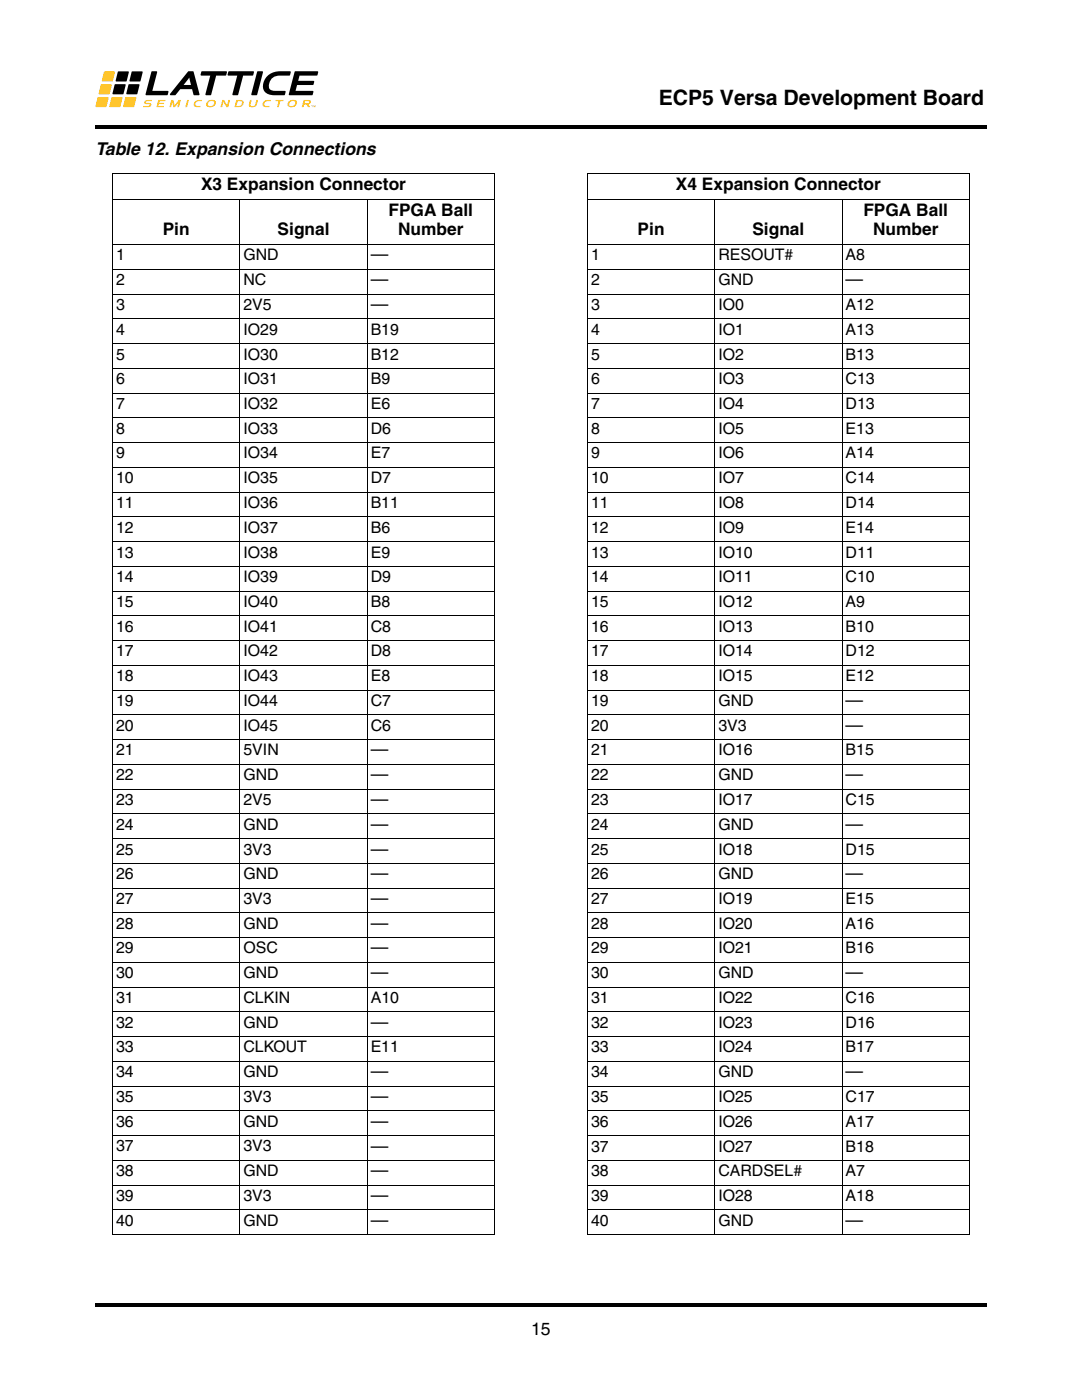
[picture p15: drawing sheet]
<svg xmlns="http://www.w3.org/2000/svg" width="216mm" height="279mm" viewBox="0 0 216 279" stroke-linecap="round" stroke-linejoin="round" font-family="sans-serif">
<defs><g id="words">
<text font-size="4.2" x="131.4" y="21">ECP5 Versa Development Board</text>
<g font-size="3.5">
<text x="19" y="30.9">Table 12. Expansion Connections</text>
<text x="40.1" y="37.9">X3 Expansion Connector</text>
<text x="134.9" y="37.9">X4 Expansion Connector</text>
<text x="32.5" y="47">Pin</text>
<text x="55.4" y="47">Signal</text>
<text x="77.5" y="43.2">FPGA Ball</text>
<text x="79.4" y="47">Number</text>
<text x="127.2" y="47">Pin</text>
<text x="150.1" y="47">Signal</text>
<text x="172.3" y="43.2">FPGA Ball</text>
<text x="174.2" y="47">Number</text>
<text x="74" y="52">—</text>
<text x="74" y="56.9">—</text>
<text x="168.7" y="56.9">—</text>
<text x="74" y="61.9">—</text>
<text x="168.7" y="140.9">—</text>
<text x="168.7" y="145.8">—</text>
<text x="74" y="150.8">—</text>
<text x="74" y="155.7">—</text>
<text x="168.7" y="155.7">—</text>
<text x="74" y="160.7">—</text>
<text x="74" y="165.6">—</text>
<text x="168.7" y="165.6">—</text>
<text x="74" y="170.5">—</text>
<text x="74" y="175.5">—</text>
<text x="168.7" y="175.5">—</text>
<text x="74" y="180.4">—</text>
<text x="74" y="185.4">—</text>
<text x="74" y="190.3">—</text>
<text x="74" y="195.2">—</text>
<text x="168.7" y="195.2">—</text>
<text x="74" y="205.1">—</text>
<text x="74" y="215">—</text>
<text x="168.7" y="215">—</text>
<text x="74" y="219.9">—</text>
<text x="74" y="224.9">—</text>
<text x="74" y="229.8">—</text>
<text x="74" y="234.7">—</text>
<text x="74" y="239.7">—</text>
<text x="74" y="244.6">—</text>
<text x="168.7" y="244.6">—</text>
<text x="106" y="266.5">15</text>
</g>
<g font-size="3.2">
<text x="23.2" y="52">1</text>
<text x="48.6" y="52">GND</text>
<text x="117.9" y="52">1</text>
<text x="143.3" y="52">RESOUT#</text>
<text x="168.7" y="52">A8</text>
<text x="23.2" y="56.9">2</text>
<text x="48.6" y="56.9">NC</text>
<text x="117.9" y="56.9">2</text>
<text x="143.3" y="56.9">GND</text>
<text x="23.2" y="61.9">3</text>
<text x="48.6" y="61.9">2V5</text>
<text x="117.9" y="61.9">3</text>
<text x="143.3" y="61.9">IO0</text>
<text x="168.7" y="61.9">A12</text>
<text x="23.2" y="66.8">4</text>
<text x="23.2" y="71.8">5</text>
<text x="48.6" y="66.8">IO29</text>
<text x="48.6" y="71.8">IO30</text>
<text x="74" y="66.8">B19</text>
<text x="74" y="71.8">B12</text>
<text x="117.9" y="66.8">4</text>
<text x="117.9" y="71.8">5</text>
<text x="143.3" y="66.8">IO1</text>
<text x="143.3" y="71.8">IO2</text>
<text x="168.7" y="66.8">A13</text>
<text x="168.7" y="71.8">B13</text>
<text x="23.2" y="76.7">6</text>
<text x="48.6" y="76.7">IO31</text>
<text x="74" y="76.7">B9</text>
<text x="117.9" y="76.7">6</text>
<text x="143.3" y="76.7">IO3</text>
<text x="168.7" y="76.7">C13</text>
<text x="23.2" y="81.6">7</text>
<text x="48.6" y="81.6">IO32</text>
<text x="74" y="81.6">E6</text>
<text x="117.9" y="81.6">7</text>
<text x="143.3" y="81.6">IO4</text>
<text x="168.7" y="81.6">D13</text>
<text x="23.2" y="86.6">8</text>
<text x="48.6" y="86.6">IO33</text>
<text x="74" y="86.6">D6</text>
<text x="117.9" y="86.6">8</text>
<text x="143.3" y="86.6">IO5</text>
<text x="168.7" y="86.6">E13</text>
<text x="23.2" y="91.5">9</text>
<text x="48.6" y="91.5">IO34</text>
<text x="74" y="91.5">E7</text>
<text x="117.9" y="91.5">9</text>
<text x="143.3" y="91.5">IO6</text>
<text x="168.7" y="91.5">A14</text>
<text x="23.2" y="96.5">10</text>
<text x="23.2" y="101.4">11</text>
<text x="48.6" y="96.5">IO35</text>
<text x="48.6" y="101.4">IO36</text>
<text x="74" y="96.5">D7</text>
<text x="74" y="101.4">B11</text>
<text x="117.9" y="96.5">10</text>
<text x="117.9" y="101.4">11</text>
<text x="143.3" y="96.5">IO7</text>
<text x="143.3" y="101.4">IO8</text>
<text x="168.7" y="96.5">C14</text>
<text x="168.7" y="101.4">D14</text>
<text x="23.2" y="106.3">12</text>
<text x="48.6" y="106.3">IO37</text>
<text x="74" y="106.3">B6</text>
<text x="117.9" y="106.3">12</text>
<text x="143.3" y="106.3">IO9</text>
<text x="168.7" y="106.3">E14</text>
<text x="23.2" y="111.3">13</text>
<text x="48.6" y="111.3">IO38</text>
<text x="74" y="111.3">E9</text>
<text x="117.9" y="111.3">13</text>
<text x="143.3" y="111.3">IO10</text>
<text x="168.7" y="111.3">D11</text>
<text x="23.2" y="116.2">14</text>
<text x="48.6" y="116.2">IO39</text>
<text x="74" y="116.2">D9</text>
<text x="117.9" y="116.2">14</text>
<text x="143.3" y="116.2">IO11</text>
<text x="168.7" y="116.2">C10</text>
<text x="23.2" y="121.1">15</text>
<text x="48.6" y="121.1">IO40</text>
<text x="74" y="121.1">B8</text>
<text x="117.9" y="121.1">15</text>
<text x="143.3" y="121.1">IO12</text>
<text x="168.7" y="121.1">A9</text>
<text x="23.2" y="126.1">16</text>
<text x="23.2" y="131">17</text>
<text x="48.6" y="126.1">IO41</text>
<text x="48.6" y="131">IO42</text>
<text x="74" y="126.1">C8</text>
<text x="74" y="131">D8</text>
<text x="117.9" y="126.1">16</text>
<text x="117.9" y="131">17</text>
<text x="143.3" y="126.1">IO13</text>
<text x="143.3" y="131">IO14</text>
<text x="168.7" y="126.1">B10</text>
<text x="168.7" y="131">D12</text>
<text x="23.2" y="135.9">18</text>
<text x="48.6" y="135.9">IO43</text>
<text x="74" y="135.9">E8</text>
<text x="117.9" y="135.9">18</text>
<text x="143.3" y="135.9">IO15</text>
<text x="168.7" y="135.9">E12</text>
<text x="23.2" y="140.9">19</text>
<text x="48.6" y="140.9">IO44</text>
<text x="74" y="140.9">C7</text>
<text x="117.9" y="140.9">19</text>
<text x="143.3" y="140.9">GND</text>
<text x="23.2" y="145.8">20</text>
<text x="48.6" y="145.8">IO45</text>
<text x="74" y="145.8">C6</text>
<text x="117.9" y="145.8">20</text>
<text x="143.3" y="145.8">3V3</text>
<text x="23.2" y="150.8">21</text>
<text x="23.2" y="155.7">22</text>
<text x="48.6" y="150.8">5VIN</text>
<text x="48.6" y="155.7">GND</text>
<text x="117.9" y="150.8">21</text>
<text x="117.9" y="155.7">22</text>
<text x="143.3" y="150.8">IO16</text>
<text x="143.3" y="155.7">GND</text>
<text x="168.7" y="150.8">B15</text>
<text x="23.2" y="160.7">23</text>
<text x="48.6" y="160.7">2V5</text>
<text x="117.9" y="160.7">23</text>
<text x="143.3" y="160.7">IO17</text>
<text x="168.7" y="160.7">C15</text>
<text x="23.2" y="165.6">24</text>
<text x="48.6" y="165.6">GND</text>
<text x="117.9" y="165.6">24</text>
<text x="143.3" y="165.6">GND</text>
<text x="23.2" y="170.5">25</text>
<text x="48.6" y="170.5">3V3</text>
<text x="117.9" y="170.5">25</text>
<text x="143.3" y="170.5">IO18</text>
<text x="168.7" y="170.5">D15</text>
<text x="23.2" y="175.5">26</text>
<text x="48.6" y="175.5">GND</text>
<text x="117.9" y="175.5">26</text>
<text x="143.3" y="175.5">GND</text>
<text x="23.2" y="185.4">28</text>
<text x="23.2" y="180.4">27</text>
<text x="48.6" y="185.4">GND</text>
<text x="48.6" y="180.4">3V3</text>
<text x="117.9" y="180.4">27</text>
<text x="117.9" y="185.4">28</text>
<text x="143.3" y="180.4">IO19</text>
<text x="143.3" y="185.4">IO20</text>
<text x="168.7" y="180.4">E15</text>
<text x="168.7" y="185.4">A16</text>
<text x="23.2" y="190.3">29</text>
<text x="48.6" y="190.3">OSC</text>
<text x="117.9" y="190.3">29</text>
<text x="143.3" y="190.3">IO21</text>
<text x="168.7" y="190.3">B16</text>
<text x="23.2" y="195.2">30</text>
<text x="48.6" y="195.2">GND</text>
<text x="117.9" y="195.2">30</text>
<text x="143.3" y="195.2">GND</text>
<text x="23.2" y="200.2">31</text>
<text x="48.6" y="200.2">CLKIN</text>
<text x="74" y="200.2">A10</text>
<text x="117.9" y="200.2">31</text>
<text x="143.3" y="200.2">IO22</text>
<text x="168.7" y="200.2">C16</text>
<text x="23.2" y="205.1">32</text>
<text x="48.6" y="205.1">GND</text>
<text x="117.9" y="205.1">32</text>
<text x="143.3" y="205.1">IO23</text>
<text x="168.7" y="205.1">D16</text>
<text x="23.2" y="210">33</text>
<text x="23.2" y="215">34</text>
<text x="48.6" y="210">CLKOUT</text>
<text x="48.6" y="215">GND</text>
<text x="74" y="210">E11</text>
<text x="117.9" y="210">33</text>
<text x="117.9" y="215">34</text>
<text x="143.3" y="210">IO24</text>
<text x="143.3" y="215">GND</text>
<text x="168.7" y="210">B17</text>
<text x="23.2" y="219.9">35</text>
<text x="48.6" y="219.9">3V3</text>
<text x="117.9" y="219.9">35</text>
<text x="143.3" y="219.9">IO25</text>
<text x="168.7" y="219.9">C17</text>
<text x="23.2" y="224.9">36</text>
<text x="48.6" y="224.9">GND</text>
<text x="117.9" y="224.9">36</text>
<text x="143.3" y="224.9">IO26</text>
<text x="168.7" y="224.9">A17</text>
<text x="23.2" y="229.8">37</text>
<text x="48.6" y="229.8">3V3</text>
<text x="117.9" y="229.8">37</text>
<text x="143.3" y="229.8">IO27</text>
<text x="168.7" y="229.8">B18</text>
<text x="23.2" y="234.7">38</text>
<text x="23.2" y="239.7">39</text>
<text x="48.6" y="234.7">GND</text>
<text x="48.6" y="239.7">3V3</text>
<text x="117.9" y="234.7">38</text>
<text x="117.9" y="239.7">39</text>
<text x="143.3" y="234.7">CARDSEL#</text>
<text x="143.3" y="239.7">IO28</text>
<text x="168.7" y="234.7">A7</text>
<text x="168.7" y="239.7">A18</text>
<text x="23.2" y="244.6">40</text>
<text x="48.6" y="244.6">GND</text>
<text x="117.9" y="244.6">40</text>
<text x="143.3" y="244.6">GND</text>
</g>
</g></defs>
<path d="M19 25.1h177.8v.7h-177.8zM19 260h177.8v.7h-177.8z" fill="#000"/>
<path d="M19 14.2h44.5v7.2h-44.5z" fill="#fff"/>
<g fill="#000">
<path d="M30.3 14.3l.9-.1 .2 .2-1 3.7 3.1 .1 .1 .2-.2 .6-4.3-.1zM40.2 14.3l4.9-.1 .2 .2-.2 .7h-2l-1 3.9h-.9l-.2-.1 1-3.8h-1.9l-.1-.2zM45.6 14.3l4.9-.1 .2 .2-.2 .6-.1 .1h-1.9l-1 3.9h-1l-.1-.1 .9-3.8h-1.8l-.1-.2zM51.4 14.3l.9-.1 .2 .2-1.2 4.5-.1 .1h-.9l-.2-.2zM53.5 15a5.8 5.8 0 0 1 4.4-.8l.1 .2-.3 .7a4.7 4.7 0 0 0-3.2 .4 1.69 1.69 0 0 0-.5 2.4l.6 .2 2.3 .1 .1 .2-.3 .6a6.5 6.5 0 0 1-3.3-.3 1.89 1.89 0 0 1-.6-2.7zM58.8 14.3h4.7l-.1 .7-.2 .1h-3.4l-.3 1h3l.2 .2-.1 .5-.2 .2h-3.1l-.3 1.1 3.4 .1 .1 .2-.2 .6-4.6-.1z"/>
<path d="M37.8 15.5l.3 1.5h-1.5zM37.5 14.3l-3.6 4.4 .1 .3h1l1-1.2h2.3l.4 1.2 1.1-.1-1.2-4.6-.1-.1z"/>
</g>
<g fill="#ffc222">
<path d="M20.8 14.3h2.1l-.4 1.9h-2.2z"/>
<path d="M20.2 16.8l2.1 .1-.5 1.9h-2.1z"/>
<path d="M19.5 19.4h2.2l-.5 1.9h-2.1z"/>
</g>
<path d="M23.6 14.3h2.1l-.5 1.9h-2.1zM22.9 16.8l2.1 .1-.4 1.9h-2.1z" fill="#000"/>
<path d="M22.3 19.4h2.1l-.4 1.9h-2.2z" fill="#ffc222"/>
<path d="M25.7 16.8l2.1 .1-.4 1.9h-2.2zM26.3 14.3h2.1l-.4 1.9h-2.1z" fill="#000"/>
<g fill="#ffc222">
<path d="M25.1 19.4h2.1l-.5 1.9h-2.1z"/>
<path d="M28.9 20.1l.6-.2 .8 .1v.2h-1l-.2 .2 .1 .1 1 .2-.1 .5-.6 .2h-.9v-.3h1l.3-.2-.1-.1-1-.2z"/>
<path d="M31.6 20h1.4l-.1 .2h-1l-.1 .3 1 .1-.1 .2h-1l-.1 .3h1.1v.3h-1.5z"/>
<path d="M34.2 20h.4l.3 1.1 .8-1.1h.4l-.4 1.4h-.3l.2-.9-.7 .9h-.3l-.2-1-.3 1h-.3z"/>
<path d="M37.4 20h.3l-.4 1.4h-.3z"/>
<path d="M38.8 20.4a1.67 1.67 0 0 1 1.5-.4v.2h-.6a.62 .62 0 0 0-.7 .8l1 .1-.1 .3a1.08 1.08 0 0 1-1.2-.4z"/>
<path d="M44.4 20h.3l.6 1 .3-1h.3l-.4 1.4h-.3l-.6-1.1-.3 1.1h-.3z"/>
<path d="M49.9 20h.3l-.2 1 .1 .1a.58 .58 0 0 0 .8-.3l.2-.8 .3-.1-.1 .9a.95 .95 0 0 1-1.7 .2z"/>
<path d="M52.5 20.4a1.67 1.67 0 0 1 1.6-.4l-.1 .2h-.6a.62 .62 0 0 0-.6 .8l.9 .1v.3a1.08 1.08 0 0 1-1.3-.4z"/>
<path d="M55 20h1.6l-.1 .2h-.6l-.3 1.2h-.3l.3-1.2h-.6z"/>
<path d="M62.1 21h.4l-.2 .4z"/>
<path d="M62.5 21l.2 .3 .2-.3v.4l-.1-.2-.1 .2-.1-.2-.1 .2z"/>
<path d="M41.6 20.4a.54 .54 0 0 1 .8-.3 .54 .54 0 0 1 .2 .8 .56 .56 0 0 1-.6 .3 .56 .56 0 0 1-.5-.5zM41.3 20.3l-.2 .6a.99 .99 0 0 0 1.1 .6 .99 .99 0 0 0 .8-.8l.1-.2a.96 .96 0 0 0-.9-.6 .96 .96 0 0 0-.9 .4z"/>
<path d="M47.4 20.2h.6a.53 .53 0 0 1 .2 .7 .53 .53 0 0 1-.6 .2h-.4zM47.2 20l-.4 1.4a1.39 1.39 0 0 0 1.8-.7l-.1-.5a1.51 1.51 0 0 0-1.3-.3z"/>
<path d="M57.8 20.4a.54 .54 0 0 1 .8-.3 .54 .54 0 0 1 .2 .8 .56 .56 0 0 1-.6 .3 .56 .56 0 0 1-.5-.5zM57.5 20.3l-.1 .6a.99 .99 0 0 0 1 .6 .99 .99 0 0 0 .8-.8l.1-.2a.96 .96 0 0 0-.9-.6 .96 .96 0 0 0-.9 .4z"/>
<path d="M60.9 20.2h.7l.1 .2-.2 .2h-.8zM60.6 20l-.4 1.4h.3l.2-.5h.3l.5 .5h.3l-.3-.6a.47 .47 0 0 0 .6-.5 .47 .47 0 0 0-.7-.4z"/>
</g>
<g fill="none" stroke="#000" stroke-width=".2">
<path d="M22.4 34.6h76.3M22.4 39.8h76.3M22.5 34.6v211.7M47.9 39.8v206.6M73.3 39.8v206.6M98.7 34.6v211.7M117.2 34.6h76.3M117.2 39.8h76.3M117.2 34.6v211.7M142.6 39.8v206.6M168 39.8v206.6M193.4 34.6v211.7"/>
<path d="M22.4 48.8h76.3M22.4 53.8h76.3M22.4 58.7h76.3M117.2 48.8h76.3M117.2 53.8h76.3M117.2 58.7h76.3M22.4 63.6h76.3M22.4 68.6h76.3M22.4 73.5h76.3M22.4 78.5h76.3M117.2 63.6h76.3M117.2 68.6h76.3"/>
<path d="M117.2 73.5h76.3M117.2 78.5h76.3M22.4 83.4h76.3M22.4 88.3h76.3M22.4 93.3h76.3M22.4 98.2h76.3M117.2 83.4h76.3M117.2 88.3h76.3M117.2 93.3h76.3M117.2 98.2h76.3M22.4 103.1h76.3M22.4 108.1h76.3"/>
<path d="M22.4 113h76.3M22.4 118h76.3M117.2 103.1h76.3M117.2 108.1h76.3M117.2 113h76.3M117.2 118h76.3M22.4 122.9h76.3M22.4 127.8h76.3M22.4 132.8h76.3M22.4 137.7h76.3M117.2 122.9h76.3M117.2 127.8h76.3"/>
<path d="M117.2 132.8h76.3M117.2 137.7h76.3M22.4 142.7h76.3M22.4 147.6h76.3M22.4 152.5h76.3M22.4 157.5h76.3M117.2 142.7h76.3M117.2 147.6h76.3M117.2 152.5h76.3M117.2 157.5h76.3M22.4 162.4h76.3M22.4 167.4h76.3"/>
<path d="M22.4 172.3h76.3M22.4 177.2h76.3M117.2 162.4h76.3M117.2 167.4h76.3M117.2 172.3h76.3M117.2 177.2h76.3M22.4 182.2h76.3M22.4 187.1h76.3M22.4 192h76.3M22.4 197h76.3M117.2 182.2h76.3M117.2 187.1h76.3"/>
<path d="M117.2 192h76.3M117.2 197h76.3M22.4 201.9h76.3M22.4 206.9h76.3M22.4 211.8h76.3M22.4 216.7h76.3M117.2 201.9h76.3M117.2 206.9h76.3M117.2 211.8h76.3M117.2 216.7h76.3M22.4 221.7h76.3M22.4 226.6h76.3"/>
<path d="M22.4 231.6h76.3M22.4 236.5h76.3M117.2 221.7h76.3M117.2 226.6h76.3M117.2 231.6h76.3M117.2 236.5h76.3M22.4 241.4h76.3M22.4 246.4h76.3M117.2 241.4h76.3M117.2 246.4h76.3"/>
</g>
<use href="#words"/>
</svg>
